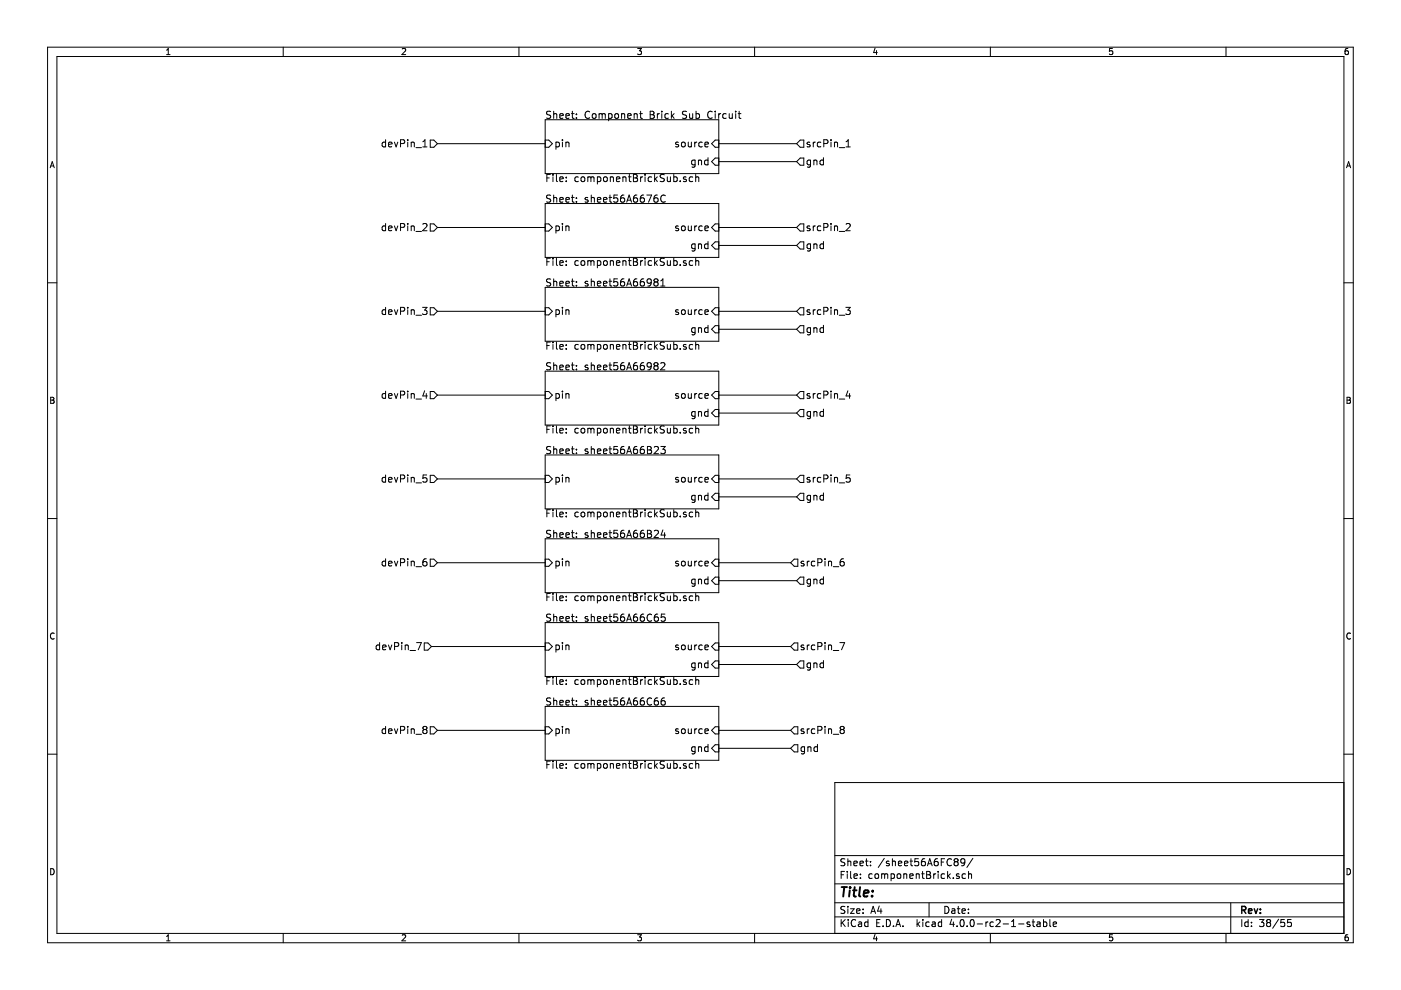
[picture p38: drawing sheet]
<svg xmlns="http://www.w3.org/2000/svg" width="297mm" height="210mm" viewBox="0 0 297 210" stroke-linecap="round" stroke-linejoin="round" font-family="sans-serif">
<g fill="none" stroke="#000" stroke-width=".21">
<path d="M10.1 10h276.8v189.9h-276.8zM12.1 12h272.8v185.9h-272.8zM35.3 11.6h.8M35.3 10.6l.4-.3v1.3M60 10v2M85.3 10.4l.5-.1 .2 .3-.8 1h.8M110 10v2M135.2 10.3h.8l-.4 .5h.3l.1 .2-.1 .4-.2 .2-.5-.2M160 10v2M185.5 10.2l-.3 .9h.8M185.8 10.7v.9M210 10v2"/>
<path d="M235.9 10.3h-.6l-.1 .6 .6-.1 .1 .5-.2 .3-.5-.2M259.9 10v2M285.8 10.3h-.4l-.2 .3v.7l.2 .3 .4-.2 .1-.4-.1-.2h-.4l-.2 .2M10.6 35.6l.5-1.3 .4 1.3M10.8 35.2h.6M81.8 30.2l-.5-.1-.3 .3 .2 .7h.6M81.8 29.6v1.5M82.4 30.6l.7-.1-.1-.3-.4-.1-.2 .3 .1 .7h.5M83.6 30.1l.4 1 .3-1M84.9 30.4h.8l.1-.3-.1-.3-.2-.2h-.6v1.5M86.4 29.6v.2M86.4 30.1v1"/>
<path d="M87.2 30.3l.1-.1a.36 .36 0 0 1 .5 .2v.7M87.2 30.1v1M88.2 31.3h1.2M89.6 31.1h.9M89.6 30.1l.5-.5v1.5M91.2 29.7h.8l.7 .8-.7 .7h-.8zM92.7 30.5h22.9M115.6 25.4h36.8v11.4h-36.8zM115.6 29.7h.8l.7 .8-.7 .7h-.8M115.9 37.7h.6M116.7 37h-.8v1.5M116.8 23.7l-.6-.1-.3 .1v.5l.7 .2 .2 .4-.3 .3-.6-.1"/>
<path d="M117.2 37v.1M117.2 37.5v1M117.4 24.2h.1a.36 .36 0 0 1 .6 .1v.8M117.4 23.6v1.5M117.9 30.1v1.6M117.9 30.2l.4-.1 .3 .3-.1 .7h-.6M118 37v1.3l.2 .2M118.7 24.6l.7-.2-.1-.2-.4-.1-.2 .2 .1 .7h.5M118.7 38l.7-.1-.1-.3-.4-.1-.2 .2 .1 .7h.5M119.2 29.6v.2M119.2 30.1v1M120 24.6l.7-.2-.1-.2-.4-.1-.2 .2 .1 .7h.5"/>
<path d="M120 30.1v1M120 30.3l.1-.1a.36 .36 0 0 1 .5 .2v.7M120.1 38.4v.1M120.1 37.6v.1M121.1 24.1h.6M121.4 23.6v1.3l.3 .2M122.2 25v.1M122.2 24.2v.1M122.6 37.6l-.4-.1-.3 .3 .1 .6h.6M123.3 37.6l.2-.1 .4 .1 .1 .6-.2 .2-.3 .1-.2-.1zM124.6 37.6h.1a.36 .36 0 0 1 .6 .1M124.6 37.5v1"/>
<path d="M125 23.7a.72 .72 0 0 0-1 .5 .72 .72 0 0 0 .7 .9l.3-.1M125.3 37.7a.35 .35 0 0 1 .3-.2 .35 .35 0 0 1 .3 .2v.8M125.3 37.7v.8M125.6 24.2l.3-.1 .4 .1 .1 .6-.2 .2-.3 .1-.3-.1zM126.7 37.6l.4-.1 .3 .3-.2 .6h-.5M126.7 37.5v1.5M127 24.2h.1a.36 .36 0 0 1 .6 .1M127 24.1v1M127.7 24.3a.35 .35 0 0 1 .3-.2 .35 .35 0 0 1 .3 .2v.8M127.7 24.3v.8M128 37.6l.3-.1 .4 .1 .1 .6-.2 .2-.3 .1-.3-.1zM129 24.2l.5-.1 .3 .3-.2 .6h-.6"/>
<path d="M129 24.1v1.5M129.4 37.6h.1a.36 .36 0 0 1 .6 .1v.8M129.4 37.5v1M130.4 24.2l.2-.1 .5 .1 .1 .6-.2 .2-.4 .1-.2-.1zM130.7 38l.7-.1v-.3l-.5-.1-.2 .2 .1 .7h.6M131.8 24.2h.1a.36 .36 0 0 1 .5 .1v.8M131.8 24.1v1M132.1 37.6a.36 .36 0 0 1 .6 .1v.8M132.1 37.5v1M133.1 24.6l.7-.2-.1-.2-.4-.1-.2 .2 .1 .7h.5M133.2 37.5h.6M133.4 37v1.3l.4 .2"/>
<path d="M134.3 37h.5l.3 .3-.3 .4 .3 .2 .1 .3-.3 .3h-.6zM134.3 37.7h.5M134.5 24.2a.36 .36 0 0 1 .6 .1v.8M134.5 24.1v1M135.6 24.1h.6M135.8 23.6v1.3l.4 .2M135.8 37.5v1M136.3 37.5l-.5 .3M136.8 37v.1M136.8 37.5v1M137.9 23.6h.5l.3 .3-.3 .4 .3 .1v.4l-.3 .3h-.5zM137.9 24.3h.5"/>
<path d="M138.2 37.6l-.5-.1-.3 .3 .2 .6h.6M138.8 37v1.5M138.9 37.9l.5 .6M139.4 24.1v1M139.4 37.5l-.6 .6M139.8 24.1l-.4 .3M140.3 23.6v.1M140.3 24.1v1M140.8 37.1l-.5-.1-.3 .1v.5l.7 .3 .1 .3-.3 .3-.5-.1M141.5 37.5l.1 .9 .3 .1 .2-.1M141.7 24.2l-.4-.1-.3 .3 .1 .6h.6M142.1 37.5v1"/>
<path d="M142.3 23.6v1.5M142.5 24.5l.4 .6M142.9 37.6l.4-.1 .3 .3-.2 .6h-.5M142.9 37v1.5M142.9 24.1l-.6 .6M143.8 30.2l-.3-.1-.3 .3 .1 .2 .5 .1v.4h-.6M144.2 38.4v.1M144.6 30.3l.2-.2 .4 .2 .1 .6-.2 .2h-.3l-.2-.1zM145.5 37.6l-.4-.1-.2 .2 .1 .2 .5 .2v.3h-.6M145.6 23.7l-.6-.1-.3 .3 .1 .3 .7 .3v.5l-.2 .1-.6-.1M145.9 30.1l.1 1h.4l.2-.1M146.2 24.1l.1 .9 .3 .1 .3-.1"/>
<path d="M146.6 30.1v1M146.9 24.1v1M146.9 37.6l-.5-.1-.3 .3 .2 .6h.6M147.3 30.1v1M147.4 34l-.5-.1-.3 .3 .2 .7h.6M147.4 33.9v1.3l-.3 .3-.4-.1M147.5 37.6h.1a.36 .36 0 0 1 .6 .1v.8M147.5 37v1.5M147.6 24.2l.4-.1 .3 .3-.1 .6h-.6M147.6 23.6v1.5M147.7 30.1l-.4 .3M148.1 34.1l.1-.1a.36 .36 0 0 1 .5 .2v.8"/>
<path d="M148.1 33.9v1.1M148.9 30.2l-.4-.1-.3 .3 .1 .7h.6M149.5 30.6l.7-.1-.1-.3-.4-.1-.2 .3v.7h.6M150.1 34l-.4-.1-.3 .3 .1 .7h.6M150.1 33.4v1.6M151 23.7a.72 .72 0 0 0-1 .5 .72 .72 0 0 0 .7 .9l.3-.1M151.6 23.6v.1M151.6 24.1v1M152.4 24.1v1M152.4 33.5h-.8l-.7 .8 .7 .7h.8M152.4 29.7h-.8l-.7 .8 .7 .7h.8M152.4 30.5h16.5"/>
<path d="M152.4 34.3h16.5M152.8 24.1l-.4 .3M154 24.2l-.5-.1-.3 .3 .2 .6h.6M154.6 24.1l.1 .9 .3 .1 .3-.1M155.3 24.1v1M156 23.6v.1M156 24.1v1M156.5 24.1h.6M156.7 23.6v1.3l.4 .2M168.9 30.5l.8-.8h.7v1.5h-.7zM169.7 33.5h.7v1.5h-.7l-.8-.7zM171.7 30.2l-.4-.1-.2 .3 .1 .2 .5 .1v.4h-.6"/>
<path d="M171.8 33.9v1.3l-.2 .3-.4-.1M171.8 34l-.4-.1-.3 .3 .2 .7h.5M172.4 30.1v1M172.6 34.1v-.1a.36 .36 0 0 1 .6 .2v.8M172.6 33.9v1.1M172.9 30.1l-.5 .3M174 30.2l-.4-.1-.3 .3 .1 .7h.6M174.6 34l-.4-.1-.4 .3 .2 .7h.6M174.6 33.4v1.6M174.7 30.4h.7l.2-.3-.1-.3-.3-.2h-.5v1.5M176.2 29.6v.2M176.2 30.1v1"/>
<path d="M176.9 30.3l.1-.1a.36 .36 0 0 1 .6 .2v.7M176.9 30.1v1M177.9 31.3h1.2M179.4 31.1h.9M179.4 30.1l.4-.5v1.5M285.5 35.6l.4-1.3 .5 1.3M285.6 35.2h.6M10.1 60h2M81.8 48l-.5-.1-.3 .3 .2 .6h.6M81.8 47.4v1.5M82.4 48.4l.7-.1-.1-.3-.4-.1-.2 .2 .1 .7h.5M83.6 47.9l.4 1 .3-1"/>
<path d="M84.9 48.2l.8-.1 .1-.2-.1-.4-.2-.1h-.6v1.5M86.4 47.4v.1M86.4 47.9v1M87.2 48.1l.1-.1a.36 .36 0 0 1 .5 .1v.8M87.2 47.9v1M88.2 49.1h1.2M89.6 47.5l.6-.1 .3 .4-.9 1.1h.9M91.2 47.5h.8l.7 .7-.7 .8h-.8zM92.7 48.2h22.9M115.6 43.2h36.8v11.4h-36.8zM115.6 47.5h.8l.7 .7-.7 .8h-.8M115.9 55.5h.6"/>
<path d="M116.7 54.8h-.8v1.5M116.8 41.4h-.6l-.3 .1v.4l.7 .3 .2 .4-.3 .3-.6-.1M116.8 59.2l-.6-.1-.3 .2v.4l.7 .3 .2 .4-.3 .2h-.6M117.2 54.8v.1M117.2 55.3v1M117.4 41.4v1.5M117.4 59.1v1.5M117.4 42l.1-.1a.36 .36 0 0 1 .6 .2v.8M117.4 59.8l.1-.1a.36 .36 0 0 1 .6 .2v.7M117.9 47.9v1.5M117.9 48l.4-.1 .3 .3-.1 .6h-.6M118 54.8v1.3l.2 .2"/>
<path d="M118.7 42.4l.7-.2-.1-.3h-.4l-.2 .2 .1 .7h.5M118.7 55.8l.7-.2-.1-.3h-.4l-.2 .2 .1 .7h.5M119.2 47.4v.1M119.2 47.9v1M120 42.4l.7-.2-.1-.3h-.4l-.2 .2 .1 .7h.5M120 47.9v1M120 48.1l.1-.1a.36 .36 0 0 1 .5 .1v.8M120.1 55.3v.2M120.1 56.1v.2M121.1 41.9h.6M121.1 59.6h.6M121.4 41.4v1.3l.3 .2"/>
<path d="M121.4 59.1v1.3l.3 .2M122.2 41.9v.2M122.2 42.7v.2M122.2 59.7v.2M122.6 55.3h-.4l-.3 .3 .1 .6h.6M123.3 55.4l.2-.1 .4 .1 .1 .6-.2 .2-.3 .1-.2-.2zM124.6 41.9h-.3l-.3 .2 .1 .2 .5 .1v.4h-.6M124.6 59.7l-.3-.1-.3 .3 .1 .2 .5 .1v.4h-.6M124.6 55.3v1M124.6 55.4l.1-.1a.36 .36 0 0 1 .6 .2M125.3 55.5v.8M125.3 55.5a.35 .35 0 0 1 .3-.3 .35 .35 0 0 1 .3 .3v.8"/>
<path d="M125.4 59.8v-.1a.36 .36 0 0 1 .6 .2v.7M125.4 42v-.1a.36 .36 0 0 1 .6 .2v.8M125.4 41.4v1.5M125.4 59.1v1.5M126.7 42.4l.7-.2-.1-.3h-.4l-.2 .2v.7h.6M126.7 55.3v1.5M126.7 55.3h.4l.3 .3-.2 .6h-.5M128 42.4l.7-.2-.1-.3h-.4l-.2 .2v.7h.6M128.1 55.3h.4l.3 .3v.4l-.3 .3-.5-.3zM129.1 41.9h.6M129.1 59.6h.6M129.3 41.4v1.3l.4 .2"/>
<path d="M129.3 59.1v1.3l.4 .2M129.4 55.3v1M129.4 55.4l.1-.1a.36 .36 0 0 1 .6 .2v.8M130.7 55.8l.7-.2v-.3h-.5l-.2 .2 .1 .7h.6M130.9 41.4h-.7l-.1 .7 .2-.2 .5 .1 .2 .6-.3 .3-.6-.2M130.9 59.1h-.7l-.1 .8 .2-.2 .5 .1 .2 .6-.3 .2-.6-.1M132.1 55.3v1M132.1 55.4v-.1a.36 .36 0 0 1 .6 .2v.8M132.3 41.4h-.4a.99 .99 0 0 0 0 1.5l.5-.2v-.5l-.3-.3h-.2l-.3 .3M132.3 59.1l-.4 .1a.99 .99 0 0 0 0 1.4l.5-.1v-.5l-.3-.3h-.2l-.3 .3M132.9 42.9l.5-1.5 .5 1.5M133 42.4h.7"/>
<path d="M133.2 55.3h.6M133.4 54.8v1.3l.4 .2M134.3 54.8h.5l.3 .3-.3 .4 .3 .1 .1 .4-.3 .3h-.6zM134.3 55.5h.5M135 41.4h-.4a.99 .99 0 0 0 0 1.5l.5-.2 .1-.5-.3-.3h-.3l-.3 .3M135 59.1l-.4 .1a.99 .99 0 0 0 0 1.4l.5-.1 .1-.5-.3-.3h-.3l-.3 .3M135.8 55.3v1M136.3 55.3l-.5 .3M136.5 41.4h-.4a.99 .99 0 0 0 0 1.5l.5-.2v-.5l-.3-.3h-.2l-.4 .3M136.5 59.1l-.4 .1a.99 .99 0 0 0 0 1.4l.5-.1v-.5l-.3-.3h-.2l-.4 .3M136.8 54.8v.1M136.8 55.3v1"/>
<path d="M137.1 41.4h1.1l-.7 1.5M138.1 59.8l-.3 .3h-.3l-.3-.3 .1-.5 .5-.2a.96 .96 0 0 1-.2 1.5h-.3M138.2 55.3h-.5l-.3 .3 .2 .6h.6M138.8 54.8v1.5M138.9 59.8l-.3-.3 .3-.4 .5 .1 .1 .2-.3 .4M138.9 59.8l-.3 .3v.3l.3 .2h.3l.3-.2v-.3l-.3-.3M138.9 55.7l.5 .6M138.9 59.8h.3M139.4 41.4h-.5a.99 .99 0 0 0 0 1.5l.6-.2v-.5l-.3-.3h-.3l-.3 .3M139.4 55.3l-.6 .5M140.1 59.6l.4-.5v1.5M140.8 54.8h-.5l-.3 .1v.4l.7 .3 .1 .4-.3 .3-.5-.1"/>
<path d="M141.1 41.5a.72 .72 0 0 0-1.1 .5 .72 .72 0 0 0 .7 .9l.4-.2M141.5 55.3l.1 .9 .3 .1 .2-.2M142.1 55.3v1M142.9 54.8v1.5M142.9 55.3h.4l.3 .3-.2 .6h-.5M143.8 48l-.3-.1-.3 .2 .1 .2 .5 .2v.3h-.6M144.2 56.1v.2M144.6 48.1l.2-.2 .4 .2 .1 .5-.2 .2-.3 .1-.2-.1zM145.5 55.3h-.4l-.2 .2 .1 .2 .5 .1v.4h-.6M145.9 47.9l.1 .9 .4 .1 .2-.1M146.6 47.9v1M146.9 55.3h-.5l-.3 .3 .2 .6h.6"/>
<path d="M147.3 47.9v1M147.4 51.8l-.5-.1-.3 .3 .2 .6h.6M147.4 51.7v1.3l-.3 .2h-.4M147.5 54.8v1.5M147.5 55.4l.1-.1a.36 .36 0 0 1 .6 .2v.8M147.7 47.9l-.4 .3M148.1 51.9l.1-.1a.36 .36 0 0 1 .5 .1v.8M148.1 51.7v1M148.9 48l-.4-.1-.3 .3 .1 .6h.6M149.5 48.4l.7-.1-.1-.3-.4-.1-.2 .2v.7h.6M150.1 51.8l-.4-.1-.3 .3 .1 .6h.6M150.1 51.2v1.5"/>
<path d="M152.4 51.3h-.8l-.7 .7 .7 .8h.8M152.4 47.5h-.8l-.7 .7 .7 .8h.8M152.4 48.2h16.5M152.4 52h16.5M169.7 47.5h.7v1.5h-.7l-.8-.8zM169.7 51.3h.7v1.5h-.7l-.8-.8zM171.7 48l-.4-.1-.2 .2 .1 .2 .5 .2v.3h-.6M171.8 51.8l-.4-.1-.3 .3 .2 .6h.5M171.8 51.7v1.3l-.2 .2h-.4M172.4 47.9v1M172.6 51.9v-.1a.36 .36 0 0 1 .6 .1v.8M172.6 51.7v1"/>
<path d="M172.9 47.9l-.5 .3M174 48l-.4-.1-.3 .3 .1 .6h.6M174.6 51.8l-.4-.1-.4 .3 .2 .6h.6M174.6 51.2v1.5M174.7 48.2l.7-.1 .2-.2-.1-.4-.3-.1h-.5v1.5M176.2 47.4v.1M176.2 47.9v1M176.9 48.1l.1-.1a.36 .36 0 0 1 .6 .1v.8M176.9 47.9v1M177.9 49.1h1.2M179.4 47.5l.6-.1 .3 .4-1 1.1h1M284.9 60h2"/>
<path d="M81.8 65.7h-.5l-.3 .3 .2 .6h.6M81.8 65.2v1.5M82.4 66.2l.7-.2-.1-.3h-.4l-.2 .2 .1 .7h.5M83.6 65.7l.4 1 .3-1M84.9 66l.8-.1 .1-.2-.1-.4-.2-.1h-.6v1.5M86.4 65.2v.1M86.4 65.7v1M87.2 65.8l.1-.1a.36 .36 0 0 1 .5 .2v.8M87.2 65.7v1M88.2 66.8h1.2M89.6 65.2h.9l-.5 .5 .5 .3v.5l-.3 .2-.6-.2M91.2 65.2h.8l.7 .8-.7 .8h-.8z"/>
<path d="M92.7 66h22.9M115.6 60.9h36.8v11.4h-36.8zM115.6 78.7h36.8v11.4h-36.8zM115.6 65.2h.8l.7 .8-.7 .8h-.8M115.9 73.3h.6M116.7 72.5h-.8v1.5M116.8 77l-.6-.1-.3 .1v.5l.7 .3 .2 .3-.3 .3-.6-.1M117.2 72.5v.2M117.2 73v1M117.4 76.9v1.5M117.4 77.6l.1-.1a.36 .36 0 0 1 .6 .1v.8M117.9 65.7v1.5"/>
<path d="M117.9 65.7h.4l.3 .3-.1 .6h-.6M118 72.5v1.3l.2 .2M118.7 60.1l.7-.1-.1-.3-.4-.1-.2 .3 .1 .7h.5M118.7 73.5l.7-.1-.1-.3-.4-.1-.2 .3 .1 .7h.5M118.7 77.9l.7-.1-.1-.3-.4-.1-.2 .2 .1 .7h.5M119.2 65.2v.1M119.2 65.7v1M120 60.1l.7-.1-.1-.3-.4-.1-.2 .3 .1 .7h.5M120 65.7v1M120 77.9l.7-.1-.1-.3-.4-.1-.2 .2 .1 .7h.5M120 65.8l.1-.1a.36 .36 0 0 1 .5 .2v.8M120.1 73.1v.2"/>
<path d="M120.1 73.9v.1M121.1 77.4h.6M121.4 76.9v1.3l.3 .2M122.2 60.5v.1M122.2 77.5v.1M122.2 78.3v.1M122.6 73.1l-.4-.1-.3 .3 .1 .7h.6M123.3 73.1l.4-.1 .3 .3v.5l-.3 .2-.5-.2zM124.6 77.5l-.3-.1-.3 .2 .1 .2 .5 .2v.3h-.6M124.6 73v1M124.6 73.2l.1-.1a.36 .36 0 0 1 .6 .2M125.3 73.3v.7"/>
<path d="M125.3 73.3a.35 .35 0 0 1 .3-.3 .35 .35 0 0 1 .3 .3v.7M125.4 76.9v1.5M125.4 77.6v-.1a.36 .36 0 0 1 .6 .1v.8M126.7 60.1l.7-.1-.1-.3-.4-.1-.2 .3v.7h.6M126.7 73v1.6M126.7 77.9l.7-.1-.1-.3-.4-.1-.2 .2v.7h.6M126.7 73.1l.4-.1 .3 .3-.2 .7h-.5M128 60.1l.7-.1-.1-.3-.4-.1-.2 .3v.7h.6M128 77.9l.7-.1-.1-.3-.4-.1-.2 .2v.7h.6M128 73.2l.3-.2 .4 .2 .1 .6-.2 .2h-.3l-.3-.1zM129.1 77.4h.6M129.3 76.9v1.3l.4 .2"/>
<path d="M129.4 73v1M129.4 73.2l.1-.1a.36 .36 0 0 1 .6 .2v.7M130.7 73.5l.7-.1v-.3l-.5-.1-.2 .3 .1 .7h.6M130.9 76.9h-.7l-.1 .7 .2-.1 .5 .1 .2 .5-.3 .3-.6-.1M132.1 73v1M132.1 73.2v-.1a.36 .36 0 0 1 .6 .2v.7M132.3 76.9l-.4 .1a.99 .99 0 0 0 0 1.4l.5-.1v-.5l-.3-.3h-.2l-.3 .3M132.9 60.6l.5-1.5 .5 1.5M132.9 78.4l.5-1.5 .5 1.5M133 60.2h.7M133 78h.7M133.2 73h.6"/>
<path d="M133.4 72.5v1.3l.4 .2M134.3 72.5h.5l.3 .3-.3 .5 .3 .1 .1 .4-.3 .2h-.6zM134.3 73.3h.5M135 76.9l-.4 .1a.99 .99 0 0 0 0 1.4l.5-.1 .1-.5-.3-.3h-.3l-.3 .3M135.8 73v1M136.3 73l-.5 .3M136.5 76.9l-.4 .1a.99 .99 0 0 0 0 1.4l.5-.1v-.5l-.3-.3h-.2l-.4 .3M136.8 72.5v.2M136.8 73v1M138.1 77.6l-.3 .2h-.3l-.3-.2 .1-.6 .5-.1a.96 .96 0 0 1-.2 1.5h-.3M138.2 73.1l-.5-.1-.3 .3 .2 .7h.6M138.8 72.5v1.5"/>
<path d="M138.9 77.6l-.3-.4 .3-.3 .5 .1 .1 .2-.3 .4M138.9 77.6l-.3 .2v.3l.3 .3h.3l.3-.3v-.3l-.3-.2M138.9 73.5l.5 .5M138.9 77.6h.3M139.4 73l-.6 .6M140.1 77l.6-.1 .3 .4-1 1.1h1M140.1 60.6h.9M140.8 72.6l-.5-.1-.3 .3 .1 .4 .7 .3v.4l-.3 .1h-.5M141.5 73l.1 1h.3l.2-.1M142.1 73v1M142.9 72.5v1.5M142.9 73.1l.4-.1 .3 .3-.2 .7h-.5"/>
<path d="M143.8 65.7h-.3l-.3 .2 .1 .2 .5 .2v.3h-.6M144.2 73.9v.1M144.6 65.8l.2-.1 .4 .1 .1 .6-.2 .2-.3 .1-.2-.2zM145.5 73.1l-.4-.1-.2 .3 .1 .2 .5 .1v.4h-.6M145.9 65.7l.1 .9 .4 .1 .2-.2M146.6 65.7v1M146.9 73.1l-.5-.1-.3 .3 .2 .7h.6M147.3 65.7v1M147.4 69.6l-.5-.1-.3 .3 .2 .6h.6M147.4 69.5v1.2l-.3 .3-.4-.1M147.5 72.5v1.5M147.5 73.2l.1-.1a.36 .36 0 0 1 .6 .2v.7"/>
<path d="M147.7 65.7l-.4 .3M148.1 69.5v1M148.1 69.6h.1a.36 .36 0 0 1 .5 .1v.8M148.9 65.7h-.4l-.3 .3 .1 .6h.6M149.5 66.2l.7-.2-.1-.3h-.4l-.2 .2v.7h.6M150.1 69v1.5M150.1 69.6l-.4-.1-.3 .3 .1 .6h.6M152.4 69h-.8l-.7 .8 .7 .8h.8M152.4 65.2h-.8l-.7 .8 .7 .8h.8M152.4 66h16.5M152.4 69.8h16.5M168.9 66l.8-.8h.7v1.6h-.7z"/>
<path d="M169.7 69h.7v1.6h-.7l-.8-.8zM171.7 65.7h-.4l-.2 .2 .1 .2 .5 .2v.3h-.6M171.8 69.6l-.4-.1-.3 .3 .2 .6h.5M171.8 69.5v1.2l-.2 .3-.4-.1M172.4 65.7v1M172.6 69.6a.36 .36 0 0 1 .6 .1v.8M172.6 69.5v1M172.9 65.7l-.5 .3M174 65.7h-.4l-.3 .3 .1 .6h.6M174.6 69.6l-.4-.1-.4 .3 .2 .6h.6M174.6 69v1.5M174.7 66l.7-.1 .2-.2-.1-.4-.3-.1h-.5v1.5"/>
<path d="M176.2 65.2v.1M176.2 65.7v1M176.9 65.8l.1-.1a.36 .36 0 0 1 .6 .2v.8M176.9 65.7v1M177.9 66.8h1.2M179.3 65.2h1l-.5 .5 .5 .3-.1 .5-.2 .2-.7-.2M10.7 84.2h.5l.2 .3-.2 .3 .3 .3-.2 .4h-.6zM10.7 84.8h.5M81.8 83.5l-.5-.1-.3 .3 .2 .7h.6M81.8 82.9v1.6M82.4 84l.7-.2-.1-.3-.4-.1-.2 .3 .1 .7h.5M83.6 83.4l.4 1.1 .3-1.1"/>
<path d="M84.9 83.7h.8l.1-.3-.1-.3-.2-.2h-.6v1.6M86.4 82.9v.2M86.4 83.4v1.1M87.2 83.6l.1-.1a.36 .36 0 0 1 .5 .2v.8M87.2 83.4v1.1M88.2 84.6h1.2M90 82.9l-.4 1.1h1M90.4 83.4v1.1M91.2 83h.8l.7 .8-.7 .7h-.8zM92.7 83.8h22.9M115.6 96.5h36.8v11.4h-36.8zM115.6 83h.8l.7 .8-.7 .7h-.8"/>
<path d="M115.9 91h.6M116.7 90.3h-.8v1.5M116.8 94.7h-.6l-.3 .1v.4l.7 .3 .2 .4-.3 .3-.6-.1M117.2 90.3v.1M117.2 90.8v1M117.4 94.7v1.5M117.4 95.3l.1-.1a.36 .36 0 0 1 .6 .2v.8M117.9 83.4v1.6M117.9 83.5l.4-.1 .3 .3-.1 .7h-.6M118 90.3v1.3l.2 .2M118.7 91.3l.7-.1-.1-.3-.4-.1-.2 .2 .1 .7h.5M118.7 95.7l.7-.2-.1-.3h-.4l-.2 .2 .1 .7h.5"/>
<path d="M119.2 82.9v.2M119.2 83.4v1.1M120 83.4v1.1M120 95.7l.7-.2-.1-.3h-.4l-.2 .2 .1 .7h.5M120 83.6l.1-.1a.36 .36 0 0 1 .5 .2v.8M120.1 90.9v.1M120.1 91.7v.1M121.1 95.2h.6M121.4 94.7v1.3l.3 .2M122.2 95.2v.2M122.2 96v.2M122.6 90.9l-.4-.1-.3 .3 .1 .6h.6"/>
<path d="M123.3 91l.2-.2 .4 .2 .1 .5-.2 .2-.3 .1-.2-.1zM124.6 95.2h-.3l-.3 .2 .1 .2 .5 .2v.3h-.6M124.6 90.8v1M124.6 91l.1-.1a.36 .36 0 0 1 .6 .1M125.3 91v.8M125.3 91a.35 .35 0 0 1 .3-.2 .35 .35 0 0 1 .3 .2v.8M125.4 94.7v1.5M125.4 95.3v-.1a.36 .36 0 0 1 .6 .2v.8M126.7 90.8v1.5M126.7 95.7l.7-.2-.1-.3h-.4l-.2 .2v.7h.6M126.7 90.9l.4-.1 .3 .3-.2 .6h-.5M128 95.7l.7-.2-.1-.3h-.4l-.2 .2v.7h.6"/>
<path d="M128.1 90.9l.4-.1 .3 .3v.4l-.3 .3-.5-.3zM129.1 95.2h.6M129.3 94.7v1.3l.4 .2M129.4 90.8v1M129.4 91l.1-.1a.36 .36 0 0 1 .6 .1v.8M130.7 91.3l.7-.1v-.3l-.5-.1-.2 .2 .1 .7h.6M130.9 94.7h-.7l-.1 .7 .2-.2 .5 .1 .2 .6-.3 .3-.6-.2M132.1 90.8v1M132.1 91v-.1a.36 .36 0 0 1 .6 .1v.8M132.3 94.7h-.4a.99 .99 0 0 0 0 1.5l.5-.2v-.5l-.3-.3h-.2l-.3 .3M132.9 96.2l.5-1.5 .5 1.5M133 95.8h.7"/>
<path d="M133.2 90.8h.6M133.4 90.3v1.3l.4 .2M134.3 90.3h.5l.3 .3-.3 .4 .3 .2 .1 .3-.3 .3h-.6zM134.3 91h.5M135 94.7h-.4a.99 .99 0 0 0 0 1.5l.5-.2 .1-.5-.3-.3h-.3l-.3 .3M135.8 90.8v1M136.3 90.8l-.5 .3M136.5 94.7h-.4a.99 .99 0 0 0 0 1.5l.5-.2v-.5l-.3-.3h-.2l-.4 .3M136.8 90.3v.1M136.8 90.8v1M137.3 94.7h.5l.3 .3-.3 .4 .3 .1 .1 .4-.3 .3h-.6zM137.3 95.4h.5"/>
<path d="M138.2 90.9l-.5-.1-.3 .3 .2 .6h.6M138.7 94.8l.6-.1 .3 .4-.9 1.1h.9M138.8 90.3v1.5M138.9 91.2l.5 .6M139.4 90.8l-.6 .6M140.1 94.7h1l-.6 .5 .6 .3-.1 .5-.3 .2-.6-.2M140.8 90.4l-.5-.1-.3 .3 .1 .4 .7 .2v.5l-.3 .1-.5-.1M141.5 90.8l.1 .9 .3 .1 .2-.1M142.1 90.8v1M142.9 90.3v1.5M142.9 90.9l.4-.1 .3 .3-.2 .6h-.5M143.8 83.5l-.3-.1-.3 .3 .1 .2 .5 .1v.4h-.6"/>
<path d="M144.2 91.7v.1M144.6 83.6l.2-.2 .4 .2 .1 .6-.2 .2-.3 .1-.2-.2zM145.5 90.9l-.4-.1-.2 .2 .1 .2 .5 .2v.3h-.6M145.9 83.4l.1 1 .4 .1 .2-.2M146.6 83.4v1.1M146.9 90.9l-.5-.1-.3 .3 .2 .6h.6M147.3 83.4v1.1M147.4 87.3h-.5l-.3 .3 .2 .6h.6M147.4 87.3v1.2l-.3 .3-.4-.1M147.5 90.3v1.5M147.5 91l.1-.1a.36 .36 0 0 1 .6 .1v.8M147.7 83.4l-.4 .3"/>
<path d="M148.1 87.3v1M148.1 87.4l.1-.1a.36 .36 0 0 1 .5 .2v.8M148.9 83.5l-.4-.1-.3 .3 .1 .7h.6M149.5 84l.7-.2-.1-.3-.4-.1-.2 .3v.7h.6M150.1 86.7v1.6M150.1 87.3h-.4l-.3 .3 .1 .6h.6M152.4 86.8h-.8l-.7 .8 .7 .7h.8M152.4 83h-.8l-.7 .8 .7 .7h.8M152.4 83.8h16.5M152.4 87.6h16.5M169.7 83h.7v1.5h-.7l-.8-.7zM169.7 86.8h.7v1.5h-.7l-.8-.7z"/>
<path d="M171.7 83.5l-.4-.1-.2 .3 .1 .2 .5 .1v.4h-.6M171.8 87.3h-.4l-.3 .3 .2 .6h.5M171.8 87.3v1.2l-.2 .3-.4-.1M172.4 83.4v1.1M172.6 87.4v-.1a.36 .36 0 0 1 .6 .2v.8M172.6 87.3v1M172.9 83.4l-.5 .3M174 83.5l-.4-.1-.3 .3 .1 .7h.6M174.6 87.3h-.4l-.4 .3 .2 .6h.6M174.6 86.7v1.6M174.7 83.7h.7l.2-.3-.1-.3-.3-.2h-.5v1.6M176.2 82.9v.2"/>
<path d="M176.2 83.4v1.1M176.9 83.6l.1-.1a.36 .36 0 0 1 .6 .2v.8M176.9 83.4v1.1M177.9 84.6h1.2M179.8 82.9l-.4 1.1h.9M180.1 83.4v1.1M285.6 84.2h.4l.3 .3-.3 .3 .3 .3-.2 .4h-.5zM285.6 84.8h.4M10.1 109.9h2M81.8 119.1l-.5-.1-.3 .3 .2 .6h.6M81.8 101.3l-.5-.1-.3 .3 .2 .7h.6M81.8 100.7v1.5"/>
<path d="M81.8 118.5v1.5M82.4 101.7l.7-.1-.1-.3-.4-.1-.2 .2 .1 .8h.5M82.4 119.5l.7-.2-.1-.2-.4-.1-.2 .2 .1 .7h.5M83.6 101.2l.4 1 .3-1M83.6 119l.4 1 .3-1M84.9 119.3l.8-.1 .1-.2-.1-.4-.2-.1h-.6v1.5M84.9 101.5l.8-.1 .1-.2-.1-.3-.2-.2h-.6v1.5M86.4 100.7v.2M86.4 101.2v1M86.4 118.5v.1M86.4 119v1M87.2 119.1h.1a.36 .36 0 0 1 .5 .1v.8"/>
<path d="M87.2 101.4l.1-.1a.36 .36 0 0 1 .5 .1v.8M87.2 101.2v1M87.2 119v1M88.2 102.4h1.2M90.4 118.5l-.5 .1a.99 .99 0 0 0 0 1.4l.6-.2v-.5l-.3-.2h-.3l-.3 .2M90.5 100.7h-.8l-.1 .7 .3-.1 .5 .1 .1 .5-.3 .3-.6-.1M91.2 100.8h.8l.7 .7-.7 .8h-.8zM91.2 118.6h.8l.7 .7-.7 .8h-.8zM92.7 101.5h22.9M92.7 119.3h22.9M115.6 114.2h36.8v11.5h-36.8zM115.6 100.8h.8l.7 .7-.7 .8h-.8"/>
<path d="M115.6 118.6h.8l.7 .7-.7 .8h-.8M115.9 108.8h.6M116.7 108.1h-.8v1.5M116.8 112.5l-.6-.1-.3 .2v.4l.7 .3 .2 .4-.3 .3-.6-.1M117.2 108.1v.1M117.2 108.6v1M117.4 112.4v1.6M117.4 113.1l.1-.1a.36 .36 0 0 1 .6 .2v.8M117.9 101.2v1.5M117.9 119v1.5M117.9 101.3l.4-.1 .3 .3-.1 .7h-.6M117.9 119.1l.4-.1 .3 .3-.1 .6h-.6"/>
<path d="M118 108.1v1.3l.2 .2M118.7 109.1l.7-.2-.1-.2-.4-.1-.2 .2 .1 .7h.5M118.7 113.4l.7-.1-.1-.3-.4-.1-.2 .3 .1 .7h.5M119.2 100.7v.2M119.2 101.2v1M119.2 118.5v.1M119.2 119v1M120 101.2v1M120 113.4l.7-.1-.1-.3-.4-.1-.2 .3 .1 .7h.5M120 119v1M120 101.4l.1-.1a.36 .36 0 0 1 .5 .1v.8M120 119.1h.1a.36 .36 0 0 1 .5 .1v.8"/>
<path d="M120.1 108.7v.1M120.1 109.4v.2M121.1 112.9h.6M121.4 112.4v1.4l.3 .2M122.2 113v.2M122.2 113.8v.2M122.6 108.7l-.4-.1-.3 .3 .1 .6h.6M123.3 108.7l.4-.1 .3 .3v.4l-.3 .3-.5-.3zM124.6 113l-.3-.1-.3 .3 .1 .2 .5 .1v.4h-.6M124.6 108.6v1M124.6 108.7h.1a.36 .36 0 0 1 .6 .1M125.3 108.8v.8"/>
<path d="M125.3 108.8a.35 .35 0 0 1 .3-.2 .35 .35 0 0 1 .3 .2v.8M125.4 112.4v1.6M125.4 113.1v-.1a.36 .36 0 0 1 .6 .2v.8M126.7 108.6v1.5M126.7 113.4l.7-.1-.1-.3-.4-.1-.2 .3v.7h.6M126.7 108.7l.4-.1 .3 .3-.2 .6h-.5M128 113.4l.7-.1-.1-.3-.4-.1-.2 .3v.7h.6M128 108.7l.3-.1 .4 .1 .1 .6-.2 .2-.3 .1-.3-.2zM129.1 112.9h.6M129.3 112.4v1.4l.4 .2M129.4 108.6v1M129.4 108.7h.1a.36 .36 0 0 1 .6 .1v.8"/>
<path d="M130.7 109.1l.7-.2v-.2l-.5-.1-.2 .2 .1 .7h.6M130.9 112.4h-.7l-.1 .8 .2-.2 .5 .1 .2 .6-.3 .3-.6-.2M132.1 108.6v1M132.1 108.7a.36 .36 0 0 1 .6 .1v.8M132.3 112.4l-.4 .1a.99 .99 0 0 0 0 1.5l.5-.2v-.5l-.3-.3h-.2l-.3 .3M132.9 114l.5-1.6 .5 1.6M133 113.5h.7M133.2 108.6h.6M133.4 108.1v1.3l.4 .2M134.3 108.1h.5l.3 .3-.3 .4 .3 .1 .1 .4-.3 .3h-.6zM134.3 108.8h.5M135 112.4l-.4 .1a.99 .99 0 0 0 0 1.5l.5-.2 .1-.5-.3-.3h-.3l-.3 .3"/>
<path d="M135.8 108.6v1M136.3 108.6l-.5 .3M136.5 112.4l-.4 .1a.99 .99 0 0 0 0 1.5l.5-.2v-.5l-.3-.3h-.2l-.4 .3M136.8 108.1v.1M136.8 108.6v1M137.3 112.4h.5l.3 .3-.3 .5 .3 .1 .1 .4-.3 .3h-.6zM137.3 113.2h.5M138.2 108.7l-.5-.1-.3 .3 .2 .6h.6M138.7 112.6l.6-.2 .3 .5-.9 1.1h.9M138.8 108.1v1.5M138.9 109l.5 .6M139.4 108.6l-.6 .6"/>
<path d="M140.5 112.4l-.3 1h.9M140.8 108.1h-.5l-.3 .1v.5l.7 .2 .1 .4-.3 .3-.5-.1M140.9 112.9v1.1M141.5 108.6l.1 .9 .3 .1 .2-.2M142.1 108.6v1M142.9 108.1v1.5M142.9 108.7l.4-.1 .3 .3-.2 .6h-.5M143.8 101.3l-.3-.1-.3 .2 .1 .2 .5 .2v.4h-.6M143.8 119.1l-.3-.1-.3 .2 .1 .2 .5 .2v.3h-.6M144.2 109.4v.2M144.6 101.4l.2-.2 .4 .2 .1 .5-.2 .3h-.3l-.2-.1zM144.6 119.1l.2-.1 .4 .1 .1 .6-.2 .2-.3 .1-.2-.2z"/>
<path d="M145.5 108.7l-.4-.1-.2 .2 .1 .2 .5 .2v.3h-.6M145.9 101.2l.1 1h.4l.2-.1M145.9 119l.1 .9 .4 .1 .2-.2M146.6 101.2v1M146.6 119v1M146.9 108.7l-.5-.1-.3 .3 .2 .6h.6M147.3 101.2v1M147.3 119v1M147.4 105.1l-.5-.1-.3 .3 .2 .7h.6M147.4 105v1.3l-.3 .2h-.4M147.5 108.1v1.5M147.5 108.7h.1a.36 .36 0 0 1 .6 .1v.8"/>
<path d="M147.7 101.2l-.4 .3M147.7 119l-.4 .3M148.1 105v1M148.1 105.2l.1-.1a.36 .36 0 0 1 .5 .1v.8M148.9 101.3l-.4-.1-.3 .3 .1 .7h.6M148.9 119.1l-.4-.1-.3 .3 .1 .6h.6M149.5 101.7l.7-.1-.1-.3-.4-.1-.2 .2v.8h.6M149.5 119.5l.7-.2-.1-.2-.4-.1-.2 .2v.7h.6M150.1 104.5v1.5M150.1 105.1l-.4-.1-.3 .3 .1 .7h.6M152.4 104.6h-.8l-.7 .8 .7 .7h.8M152.4 100.8h-.8l-.7 .7 .7 .8h.8"/>
<path d="M152.4 118.6h-.8l-.7 .7 .7 .8h.8M152.4 101.5h16.5M152.4 119.3h15.2M152.4 105.4h16.5M167.6 119.3l.8-.7h.8v1.5h-.8zM169.7 100.8h.7v1.5h-.7l-.8-.8zM169.7 104.6h.7v1.5h-.7l-.8-.7zM170.4 119.1l-.3-.1-.3 .2 .1 .2 .5 .2v.3h-.6M171.2 119v1M171.6 119l-.4 .3M171.7 101.3l-.4-.1-.2 .2 .1 .2 .5 .2v.4h-.6M171.8 105.1l-.4-.1-.3 .3 .2 .7h.5"/>
<path d="M171.8 105v1.3l-.2 .2h-.4M172.4 101.2v1M172.6 105.2v-.1a.36 .36 0 0 1 .6 .1v.8M172.6 105v1M172.8 119.1l-.5-.1-.3 .3 .2 .6h.6M172.9 101.2l-.5 .3M173.4 119.3l.7-.1 .2-.2-.1-.4-.2-.1h-.6v1.5M174 101.3l-.4-.1-.3 .3 .1 .7h.6M174.6 105.1l-.4-.1-.4 .3 .2 .7h.6M174.6 104.5v1.5M174.7 101.5l.7-.1 .2-.2-.1-.3-.3-.2h-.5v1.5M174.9 118.5v.1"/>
<path d="M174.9 119v1M175.7 119.1a.36 .36 0 0 1 .6 .1v.8M175.7 119v1M176.2 100.7v.2M176.2 101.2v1M176.9 101.4l.1-.1a.36 .36 0 0 1 .6 .1v.8M176.9 101.2v1M177.9 102.4h1.2M178.9 118.5l-.5 .1a.99 .99 0 0 0 0 1.4l.5-.2 .1-.5-.3-.2h-.3l-.3 .2M180.2 100.7h-.7l-.1 .7 .2-.1 .5 .1 .2 .5-.3 .3-.6-.1M284.9 109.9h2M11.5 134.3a.58 .58 0 0 0-.8 .5 .58 .58 0 0 0 .8 .6"/>
<path d="M80.5 136.8h-.5l-.3 .3 .2 .6h.6M80.5 136.2v1.6M81.1 137.3l.8-.2-.1-.3h-.5l-.2 .2 .1 .7h.6M82.4 136.8l.3 1 .4-1M83.7 137.1l.7-.1 .1-.2v-.4l-.3-.2h-.5v1.6M85.2 136.2v.2M85.2 136.8v1M85.9 136.9l.1-.1a.36 .36 0 0 1 .6 .2v.8M85.9 136.8v1M86.9 137.9h1.2M88.2 120.2h1.2M88.3 136.2h1l-.6 1.6"/>
<path d="M89.9 136.3h.8l.8 .8-.8 .7h-.8zM91.5 137.1h24.1M115.6 132h36.8v11.4h-36.8zM115.6 136.3h.8l.7 .8-.7 .7h-.8M115.9 126.6h.6M116.7 125.8h-.8v1.6M116.8 130.3l-.6-.1-.3 .3 .1 .4 .7 .2v.5l-.2 .1h-.6M117.2 125.8v.2M117.2 126.3v1.1M117.4 130.2v1.5M117.4 130.9l.1-.1a.36 .36 0 0 1 .6 .1v.8M117.9 136.8v1.5"/>
<path d="M117.9 136.8h.4l.3 .3-.1 .6h-.6M118 125.8v1.4l.2 .2M118.7 126.9l.7-.2-.1-.3-.4-.1-.2 .3 .1 .7h.5M118.7 131.2l.7-.1-.1-.3-.4-.1-.2 .2 .1 .8h.5M119.2 136.2v.2M119.2 136.8v1M120 131.2l.7-.1-.1-.3-.4-.1-.2 .2 .1 .8h.5M120 136.8v1M120 136.9l.1-.1a.36 .36 0 0 1 .5 .2v.8M120.1 126.4v.2M120.1 127.2v.2M121.1 130.7h.6"/>
<path d="M121.4 130.2v1.3l.3 .2M122.2 130.8v.1M122.2 131.6v.1M122.6 126.4l-.4-.1-.3 .3 .1 .7h.6M123.3 126.5l.2-.2 .4 .2 .1 .6-.2 .2-.3 .1-.2-.2zM124.6 130.8l-.3-.1-.3 .2 .1 .2 .5 .2v.4h-.6M124.6 126.3v1.1M124.6 126.5l.1-.1a.36 .36 0 0 1 .6 .2M125.3 126.6v.8M125.3 126.6a.35 .35 0 0 1 .3-.3 .35 .35 0 0 1 .3 .3v.8M125.4 130.2v1.5M125.4 130.9v-.1a.36 .36 0 0 1 .6 .1v.8"/>
<path d="M126.7 126.3v1.6M126.7 131.2l.7-.1-.1-.3-.4-.1-.2 .2v.8h.6M126.7 126.4l.4-.1 .3 .3-.2 .7h-.5M128 131.2l.7-.1-.1-.3-.4-.1-.2 .2v.8h.6M128.1 126.4l.4-.1 .3 .3v.5l-.3 .3-.5-.3zM129.1 130.7h.6M129.3 130.2v1.3l.4 .2M129.4 126.3v1.1M129.4 126.5l.1-.1a.36 .36 0 0 1 .6 .2v.8M130.7 126.9l.7-.2v-.3l-.5-.1-.2 .3 .1 .7h.6M130.9 130.2h-.7l-.1 .7 .2-.1 .5 .1 .2 .5-.3 .3-.6-.1M132.1 126.3v1.1"/>
<path d="M132.1 126.5v-.1a.36 .36 0 0 1 .6 .2v.8M132.3 130.2l-.4 .1a.99 .99 0 0 0 0 1.4l.5-.1v-.5l-.3-.3h-.2l-.3 .3M132.9 131.7l.5-1.5 .5 1.5M133 131.3h.7M133.2 126.3h.6M133.4 125.8v1.4l.4 .2M134.3 125.8h.5l.3 .3-.3 .5 .3 .1 .1 .4-.3 .3h-.6zM134.3 126.6h.5M135 130.2l-.4 .1a.99 .99 0 0 0 0 1.4l.5-.1 .1-.5-.3-.3h-.3l-.3 .3M135.8 126.3v1.1M136.3 126.3l-.5 .3M136.5 130.2l-.4 .1a.99 .99 0 0 0 0 1.4l.5-.1v-.5l-.3-.3h-.2l-.4 .3"/>
<path d="M136.8 125.8v.2M136.8 126.3v1.1M138.2 126.4l-.5-.1-.3 .3 .2 .7h.6M138.2 130.4a.72 .72 0 0 0-1.1 .4 .72 .72 0 0 0 .8 .9l.3-.1M138.8 125.8v1.6M138.9 126.8l.5 .6M139.4 126.3l-.6 .6M139.5 130.2l-.5 .1a.99 .99 0 0 0 0 1.4l.5-.1 .1-.5-.3-.3h-.3l-.3 .3M140.8 125.9l-.5-.1-.3 .2v.4l.7 .3 .1 .4-.3 .3-.5-.1M141 130.2h-.8v.7l.2-.1 .5 .1 .2 .5-.4 .3-.5-.1M141.5 126.3l.1 1 .3 .1 .2-.2M142.1 126.3v1.1"/>
<path d="M142.9 125.8v1.6M142.9 126.4l.4-.1 .3 .3-.2 .7h-.5M143.8 136.8h-.3l-.3 .2 .1 .2 .5 .1v.4h-.6M144.2 127.2v.2M144.6 136.9l.2-.1 .4 .1 .1 .6-.2 .2-.3 .1-.2-.2zM145.5 126.4l-.4-.1-.2 .3 .1 .2 .5 .1v.4h-.6M145.9 136.8l.1 .9 .4 .1 .2-.2M146.6 136.8v1M146.9 126.4l-.5-.1-.3 .3 .2 .7h.6M147.3 136.8v1M147.4 122.9l-.5-.1-.3 .3 .2 .6h.6M147.4 122.8v1.2l-.3 .3-.4-.1"/>
<path d="M147.5 125.8v1.6M147.5 126.5l.1-.1a.36 .36 0 0 1 .6 .2v.8M147.7 136.8l-.4 .3M148.1 122.8v1M148.1 122.9h.1a.36 .36 0 0 1 .5 .1v.8M148.9 136.8h-.4l-.3 .3 .1 .6h.6M149.5 137.3l.7-.2-.1-.3h-.4l-.2 .2v.7h.6M150.1 122.3v1.5M150.1 122.9l-.4-.1-.3 .3 .1 .6h.6M152.4 122.4h-.8l-.7 .7 .7 .8h.8M152.4 136.3h-.8l-.7 .8 .7 .7h.8M152.4 137.1h15.2"/>
<path d="M152.4 123.1h16.5M167.6 137.1l.8-.8h.8v1.5h-.8zM169.7 122.4h.7v1.5h-.7l-.8-.8zM170.4 136.8h-.3l-.3 .2 .1 .2 .5 .1v.4h-.6M171.2 136.8v1M171.6 136.8l-.4 .3M171.8 122.8v1.2l-.2 .3-.4-.1M171.8 122.9l-.4-.1-.3 .3 .2 .6h.5M172.6 122.9a.36 .36 0 0 1 .6 .1v.8M172.6 122.8v1M172.8 136.8h-.5l-.3 .3 .2 .6h.6M173.4 137.1l.7-.1 .2-.2-.1-.4-.2-.2h-.6v1.6"/>
<path d="M174.6 122.9l-.4-.1-.4 .3 .2 .6h.6M174.6 122.3v1.5M174.9 136.2v.2M174.9 136.8v1M175.7 136.9v-.1a.36 .36 0 0 1 .6 .2v.8M175.7 136.8v1M176.7 120.2h1.1M176.7 137.9h1.1M178.1 136.2h1l-.7 1.6M286.3 134.3a.58 .58 0 0 0-.8 .5 .58 .58 0 0 0 .8 .6M10.1 159.9h2M81.8 154.6l-.5-.1-.3 .3 .2 .7h.6"/>
<path d="M81.8 154v1.5M82.4 155l.7-.1-.1-.3-.4-.1-.2 .3 .1 .7h.5M83.6 154.5l.4 1 .3-1M84.9 154.8h.8l.1-.3-.1-.3-.2-.2h-.6v1.5M86.4 154v.2M86.4 154.5v1M87.2 154.7l.1-.1a.36 .36 0 0 1 .5 .2v.7M87.2 154.5v1M88.2 155.7h1.2M89.9 154.7l-.3 .3v.3l.3 .2h.3l.3-.2v-.3l-.3-.3M89.9 154.7l-.3-.3 .3-.4 .5 .1 .1 .2-.3 .4M89.9 154.7h.3"/>
<path d="M91.2 154.1h.8l.7 .8-.7 .7h-.8zM92.7 154.9h22.9M115.6 149.8h36.8v11.4h-36.8zM115.6 154.1h.8l.7 .8-.7 .7h-.8M115.9 144.3h.6M116.7 143.6h-.8v1.5M116.8 148h-.6l-.3 .3 .1 .3 .7 .3v.4l-.2 .2-.6-.1M117.2 143.6v.2M117.2 144.1v1M117.4 148v1.5M117.4 148.6h.1a.36 .36 0 0 1 .6 .1v.8M117.9 154.5v1.5"/>
<path d="M117.9 154.6l.4-.1 .3 .3-.1 .7h-.6M118 143.6v1.3l.2 .2M118.7 144.6l.7-.1-.1-.3-.4-.1-.2 .2 .1 .8h.5M118.7 149l.7-.2-.1-.2-.4-.1-.2 .2 .1 .7h.5M119.2 154v.2M119.2 154.5v1M120 149l.7-.2-.1-.2-.4-.1-.2 .2 .1 .7h.5M120 154.5v1M120 154.7l.1-.1a.36 .36 0 0 1 .5 .2v.7M120.1 144.2v.1M120.1 145v.1M121.1 148.5h.6"/>
<path d="M121.4 148v1.3l.3 .2M122.2 148.6v.1M122.2 149.3v.2M122.6 144.2l-.4-.1-.3 .3 .1 .7h.6M123.3 144.3l.2-.2 .4 .2 .1 .6-.2 .2h-.3l-.2-.1zM124.6 148.6l-.3-.1-.3 .2 .1 .2 .5 .2v.3h-.6M124.6 144.1v1M124.6 144.3l.1-.1a.36 .36 0 0 1 .6 .1M125.3 144.3v.8M125.3 144.3a.35 .35 0 0 1 .3-.2 .35 .35 0 0 1 .3 .2v.8M125.4 148v1.5M125.4 148.6a.36 .36 0 0 1 .6 .1v.8"/>
<path d="M126.7 144.1v1.5M126.7 149l.7-.2-.1-.2-.4-.1-.2 .2v.7h.6M126.7 144.2l.4-.1 .3 .3-.2 .7h-.5M128 149l.7-.2-.1-.2-.4-.1-.2 .2v.7h.6M128 144.3l.3-.2 .4 .2 .1 .6-.2 .2h-.3l-.3-.1zM129.1 148.5h.6M129.3 148v1.3l.4 .2M129.4 144.1v1M129.4 144.3l.1-.1a.36 .36 0 0 1 .6 .1v.8M130.7 144.6l.7-.1v-.3l-.5-.1-.2 .2 .1 .8h.6M130.9 148h-.7l-.1 .7 .2-.1h.5l.2 .6-.3 .3-.6-.2M132.1 144.1v1"/>
<path d="M132.1 144.3v-.1a.36 .36 0 0 1 .6 .1v.8M132.3 148h-.4a.99 .99 0 0 0 0 1.5l.5-.2v-.5l-.3-.2h-.2l-.3 .2M132.9 149.5l.5-1.5 .5 1.5M133 149.1h.7M133.2 144.1h.6M133.4 143.6v1.3l.4 .2M134.3 143.6h.5l.3 .3-.3 .4 .3 .2 .1 .4-.3 .2h-.6zM134.3 144.3h.5M135 148h-.4a.99 .99 0 0 0 0 1.5l.5-.2 .1-.5-.3-.2h-.3l-.3 .2M135.8 144.1v1M136.3 144.1l-.5 .3M136.5 148h-.4a.99 .99 0 0 0 0 1.5l.5-.2v-.5l-.3-.2h-.2l-.4 .2"/>
<path d="M136.8 143.6v.2M136.8 144.1v1M138.2 144.2l-.5-.1-.3 .3 .2 .7h.6M138.2 148.1a.72 .72 0 0 0-1.1 .5 .72 .72 0 0 0 .8 .9l.3-.2M138.8 143.6v1.5M138.9 144.5l.5 .6M139.4 144.1l-.6 .6M139.5 148h-.5a.99 .99 0 0 0 0 1.5l.5-.2 .1-.5-.3-.2h-.3l-.3 .2M140.8 143.7l-.5-.1-.3 .2v.4l.7 .3 .1 .4-.3 .2h-.5M140.9 148h-.4a.99 .99 0 0 0 0 1.5l.5-.2 .1-.5-.4-.2h-.2l-.3 .2M141.5 144.1l.1 1h.3l.2-.1M142.1 144.1v1"/>
<path d="M142.9 143.6v1.5M142.9 144.2l.4-.1 .3 .3-.2 .7h-.5M143.8 154.6l-.3-.1-.3 .3 .1 .2 .5 .1v.4h-.6M144.2 145v.1M144.6 154.7l.2-.2 .4 .2 .1 .6-.2 .2h-.3l-.2-.1zM145.5 144.2l-.4-.1-.2 .2 .1 .2 .5 .2v.4h-.6M145.9 154.5l.1 1h.4l.2-.1M146.6 154.5v1M146.9 144.2l-.5-.1-.3 .3 .2 .7h.6M147.3 154.5v1M147.4 140.6h-.5l-.3 .3 .2 .6h.6M147.4 158.4l-.5-.1-.3 .3 .2 .7h.6"/>
<path d="M147.4 140.6v1.2l-.3 .3-.4-.1M147.4 158.3v1.3l-.3 .3-.4-.1M147.5 143.6v1.5M147.5 144.3l.1-.1a.36 .36 0 0 1 .6 .1v.8M147.7 154.5l-.4 .3M148.1 140.6v1M148.1 158.3v1M148.1 140.7l.1-.1a.36 .36 0 0 1 .5 .2v.8M148.1 158.5l.1-.1a.36 .36 0 0 1 .5 .2v.7M148.9 154.6l-.4-.1-.3 .3 .1 .7h.6M149.5 155l.7-.1-.1-.3-.4-.1-.2 .3v.7h.6M150.1 140.1v1.5"/>
<path d="M150.1 157.8v1.5M150.1 140.6h-.4l-.3 .3 .1 .6h.6M150.1 158.4l-.4-.1-.3 .3 .1 .7h.6M152.4 140.1h-.8l-.7 .8 .7 .8h.8M152.4 157.9h-.8l-.7 .8 .7 .7h.8M152.4 154.1h-.8l-.7 .8 .7 .7h.8M152.4 154.9h15.2M152.4 140.9h16.5M152.4 158.7h15.2M167.6 154.9l.8-.8h.8v1.5h-.8zM167.6 158.7l.8-.8h.8v1.5h-.8zM169.7 140.1h.7v1.6h-.7l-.8-.8z"/>
<path d="M170.4 154.6l-.3-.1-.3 .3 .1 .2 .5 .1v.4h-.6M170.6 158.4l-.5-.1-.3 .3 .2 .7h.6M170.6 158.3v1.3l-.3 .3-.4-.1M171.2 154.5v1M171.3 158.5l.1-.1a.36 .36 0 0 1 .5 .2v.7M171.3 158.3v1M171.6 154.5l-.4 .3M171.8 140.6v1.2l-.2 .3-.4-.1M171.8 140.6h-.4l-.3 .3 .2 .6h.5M172.6 140.7v-.1a.36 .36 0 0 1 .6 .2v.8M172.6 140.6v1M172.8 154.6l-.5-.1-.3 .3 .2 .7h.6"/>
<path d="M173.3 158.4l-.4-.1-.3 .3 .1 .7h.6M173.3 157.8v1.5M173.4 154.8h.7l.2-.3-.1-.3-.2-.2h-.6v1.5M174.6 140.6h-.4l-.4 .3 .2 .6h.6M174.6 140.1v1.5M174.9 154v.2M174.9 154.5v1M175.7 154.7v-.1a.36 .36 0 0 1 .6 .2v.7M175.7 154.5v1M176.7 155.7h1.1M178.4 154.7l-.3-.3 .3-.4 .5 .1 .1 .2-.3 .4M178.4 154.7l-.3 .3v.3l.3 .2h.3l.3-.2v-.3l-.3-.3"/>
<path d="M178.4 154.7h.3M284.9 159.9h2M115.9 162.1h.6M116.7 161.4h-.8v1.5M117.2 161.4v.1M117.2 161.9v1M118 161.4v1.3l.2 .2M118.7 162.4l.7-.2-.1-.2-.4-.1-.2 .2 .1 .7h.5M120.1 162v.1M120.1 162.7v.2M122.6 162l-.4-.1-.3 .3 .1 .6h.6M123.3 162l.2-.1 .4 .1 .1 .6-.2 .2-.3 .1-.2-.2z"/>
<path d="M124.6 161.9v1M124.6 162h.1a.36 .36 0 0 1 .6 .1M125.3 162.1v.8M125.3 162.1a.35 .35 0 0 1 .3-.2 .35 .35 0 0 1 .3 .2v.8M126.7 161.9v1.5M126.7 162l.4-.1 .3 .3-.2 .6h-.5M128 162l.3-.1 .4 .1 .1 .6-.2 .2-.3 .1-.3-.2zM129.4 161.9v1M129.4 162h.1a.36 .36 0 0 1 .6 .1v.8M130.7 162.4l.7-.2v-.2l-.5-.1-.2 .2 .1 .7h.6M132.1 161.9v1M132.1 162a.36 .36 0 0 1 .6 .1v.8"/>
<path d="M133.2 161.9h.6M133.4 161.4v1.3l.4 .2M134.3 161.4h.5l.3 .3-.3 .4 .3 .1 .1 .4-.3 .3h-.6zM134.3 162.1h.5M135.8 161.9v1M136.3 161.9l-.5 .3M136.8 161.4v.1M136.8 161.9v1M138.2 162l-.5-.1-.3 .3 .2 .6h.6M138.8 161.4v1.5M138.9 162.3l.5 .6M139.4 161.9l-.6 .6"/>
<path d="M140.8 161.5l-.5-.1-.3 .1v.5l.7 .2 .1 .4-.3 .3-.5-.1M141.5 161.9l.1 .9 .3 .1 .2-.2M142.1 161.9v1M142.9 161.4v1.5M142.9 162l.4-.1 .3 .3-.2 .6h-.5M144.2 162.7v.2M145.5 162l-.4-.1-.2 .2 .1 .2 .5 .2v.3h-.6M146.9 162l-.5-.1-.3 .3 .2 .6h.6M147.5 161.4v1.5M147.5 162h.1a.36 .36 0 0 1 .6 .1v.8M284.9 165.9h-107.9v32M10.7 184.2a.65 .65 0 0 1 .8 .6 .65 .65 0 0 1-.8 .7z"/>
<path d="M35.3 198.5l.4-.3v1.3M35.3 199.5h.8M60 197.9v2M85.3 198.3l.5-.1 .2 .3-.8 1h.8M110 197.9v2M135.2 198.2h.8l-.4 .5h.3l.1 .2-.1 .5-.2 .1-.5-.1M160 197.9v2M177 194.4h107.9M177 191.4h107.9M177 187.4h107.9M177 181.4h107.9M178.3 185.5h.6"/>
<path d="M178.3 195v1.5M178.5 195.6l.7 .9M179.1 184.8h-.8v1.5M179.1 192.2h-.6l-.2 .2v.4l.8 .3v.4l-.2 .2-.6-.1M179.1 182.1h-.6l-.2 .2v.3l.8 .4v.4l-.2 .2-.6-.1M179.2 195l-.9 .8M179.6 184.8v.1M179.6 185.3v1M179.8 192.2v.1M179.8 182.1v1.5M179.8 192.7v1M179.8 182.7l.2-.1h.3l.1 1"/>
<path d="M179.8 195v.1M179.8 195.5v1M180.3 192.7h.8l-.8 1h.8M180.3 184.8v1.3l.3 .2M181 183.1l.7-.2v-.3h-.4l-.3 .2 .1 .7h.6M181.1 185.8l.7-.2-.1-.3h-.4l-.2 .2v.7h.6M181.4 195.1a.71 .71 0 0 0-1 .5 .71 .71 0 0 0 .7 .9l.3-.2M181.6 193.2l.7-.2v-.2l-.5-.1-.2 .2 .1 .7h.6M182 195.5h.6l.1 1M182.3 183.1l.7-.2v-.3h-.4l-.3 .2 .1 .7h.6M182.4 186.1v.2M182.4 185.3v.2"/>
<path d="M182.7 195.8l-.7 .3 .2 .4 .5-.1M183 193.5v.2M183 192.8v.1M183.5 182.6h.6M183.7 182.1v1.3l.4 .2M184 195.5h-.4l-.3 .2 .1 .6 .2 .2 .4-.1M184 195v1.5M184.6 183.4v.2M184.6 182.6v.2M184.6 193.7l.5-1.5 .5 1.5M184.8 193.2h.7M184.9 185.3h-.4l-.3 .2 .1 .6 .2 .2 .4-.1"/>
<path d="M185.5 198.1l-.3 .9h.8M185.6 185.4l.2-.1 .4 .1 .1 .6-.1 .2-.4 .1-.2-.2zM185.8 198.6v.9M185.9 195.7h.5M186.4 192.1l-.3 1.1h.9M186.6 195h-.7v1.5h.7M186.8 192.7v1M186.9 185.4l.5-.1 .2 .2M186.9 185.3v1M187.2 196.3v.2M187.5 182l-1.3 1.9M187.6 185.5l.2-.2h.3l.1 1"/>
<path d="M187.6 185.5v.8M187.9 195a.76 .76 0 0 1 .9 .7 .76 .76 0 0 1-.9 .8zM188.5 182.6h-.4l-.2 .2 .1 .2 .5 .1v.4h-.6M188.9 185.3h.5l.2 .2-.1 .7h-.6M188.9 185.3v1.5M189.2 182.7l.2-.1h.4v1M189.2 182.1v1.5M189.4 196.3v.2M189.9 196.5l.5-1.5 .5 1.5M190.1 196h.7M190.3 185.4l.2-.1 .4 .1 .1 .6-.1 .2-.4 .1-.2-.2zM190.5 183.1l.7-.2-.1-.3h-.4l-.2 .2 .1 .7h.5"/>
<path d="M191.4 196.3v.2M191.6 185.4l.2-.1h.4l.1 1M191.6 185.3v1M191.8 183.1l.7-.2-.1-.3h-.4l-.2 .2v.7h.6M192.9 185.8l.7-.2-.1-.3h-.4l-.2 .2 .1 .7h.5M192.9 182.6h.6M193.1 182.1v1.3l.4 .2M194.3 185.4l.2-.1h.3l.1 1M194.3 185.3v1M194.4 195v1.5M194.6 195.9l.4 .6M194.7 182.1h-.7l-.1 .7 .7-.1 .2 .2-.1 .5-.2 .2-.6-.2"/>
<path d="M195 195.5l-.6 .5M195.4 185.3h.6M195.6 184.8v1.3l.4 .2M195.7 195v.1M195.7 195.5v1M196.1 182.1h-.5a1.11 1.11 0 0 0-.1 1.4l.4 .1 .2-.2 .1-.5-.3-.3-.4 .1-.1 .2M196.5 184.8h.5l.3 .2-.3 .5 .3 .1v.4l-.2 .3h-.6zM196.5 185.5h.5M196.6 183.6l.5-1.5 .5 1.5M196.8 183.1h.7M197 191.4v3M197 195.5h-.4l-.3 .2 .1 .6 .2 .2 .4-.1"/>
<path d="M197.7 195.5h.5l.1 1M198 185.3v1M198.3 195.8l-.7 .3 .2 .4 .5-.1M198.4 185.3l-.4 .2M198.8 182.1h-.5a1.11 1.11 0 0 0-.1 1.4l.5 .1 .2-.2v-.5l-.2-.3-.5 .1-.1 .2M198.9 184.8v.1M198.9 185.3v1M199.6 182.8h.5M199.6 195.5h-.4l-.3 .2 .1 .6 .2 .2 .4-.1M199.6 195v1.5M200.3 185.3h-.5l-.3 .2 .1 .6 .2 .2 .5-.1M200.3 182.1h-.7v1.5"/>
<path d="M200.3 192.2a.76 .76 0 0 1 .9 .7 .76 .76 0 0 1-.9 .8zM200.9 184.8v1.5M201.1 185.7l.4 .6M201.5 185.3l-.6 .5M201.7 182.2a.71 .71 0 0 0-1 .5 .71 .71 0 0 0 .7 .9l.3-.2M201.8 194.9l-.4 1.1h1M201.8 192.8h.6l.1 .9M202.1 186.1v.2M202.1 195.5v1M202.5 193l-.8 .3 .3 .4 .5-.1M202.6 182.7l-.3-.3 .3-.3h.3l.2 .2-.2 .4M202.6 182.7l-.3 .3v.3l.3 .3h.3l.2-.3v-.3l-.2-.3"/>
<path d="M202.6 182.7h.3M202.9 196.3v.2M203 192.7h.5M203.2 192.2v1.3l.3 .2M203.3 185.3h-.3l-.2 .2v.2l.5 .1v.4h-.5M203.7 195.1l.2-.1a.8 .8 0 0 1 .5 .7 .8 .8 0 0 1-.5 .8l-.3-.6zM204 193.2l.7-.2-.1-.2-.4-.1-.2 .2v.7h.6M204.6 182.7l-.3 .3h-.3l-.3-.3v-.4l.3-.2h.3l.3 .2a1.01 1.01 0 0 1-.5 1.3h-.2M204.7 185.3h-.4l-.3 .2 .1 .6 .2 .2 .4-.1M205 196.3v.2M205.3 193.5v.2M205.3 192.8v.1"/>
<path d="M205.4 184.8v1.5M205.4 185.4l.2-.1h.3l.1 1M205.9 195h.1a.8 .8 0 0 1 .6 .7 .8 .8 0 0 1-.6 .8 .97 .97 0 0 1-.1-1.5zM206.3 182l-1.3 1.9M207.2 195.9h1.1M209 195.5v1M209.5 195.5l-.5 .2M210 197.9v2M210.6 195.5h-.4l-.3 .2 .1 .6 .2 .2 .4-.1M211.2 195.1l.6-.1 .3 .4-1 1.1h1M212.7 195.9h1.1M214.5 196.5h.8"/>
<path d="M214.5 195.4l.4-.4v1.5M216 195.9h1.1M218.3 195.5h-.3l-.3 .2 .1 .2 .5 .1v.4h-.6M218.8 195.5h.6M219 195v1.3l.4 .2M219.9 195.5h.6v1M220.5 195.8l-.7 .3 .3 .4 .4-.1M221.2 195.5h.5l.3 .2-.2 .7h-.6M221.2 195v1.5M222.6 195v1.3l.2 .2M223.3 196l.7-.2v-.3h-.5l-.2 .2 .1 .7h.6M235.9 198.2h-.6l-.1 .6 .6-.1 .1 .5-.2 .3-.5-.1"/>
<path d="M259.9 197.9v2M260.9 191.4v6.5M263.3 195v1.5M264.6 195.5h-.4l-.3 .2 .1 .6 .2 .2 .4-.1M264.6 195v1.5M265.3 196.3v.2M265.3 195.5v.2M267 195h1l-.5 .5 .4 .2v.6l-.2 .2-.7-.2M268.8 195.6l-.3 .3 .1 .4 .2 .2h.3l.3-.3v-.3l-.3-.3M268.8 195.6l-.3-.3 .3-.3h.3l.3 .2-.3 .4M268.8 195.6h.3M271.1 194.9l-1.3 1.9"/>
<path d="M272.3 195h-.7l-.1 .7 .7-.1 .2 .2-.1 .5-.2 .2-.6-.2M273.7 195h-.7v.7l.7-.1 .1 .2-.1 .5-.2 .2-.5-.2M285.6 184.2a.65 .65 0 0 1 .7 .6 .65 .65 0 0 1-.7 .7zM285.8 198.2h-.4l-.2 .3v.7l.2 .3 .4-.1 .1-.5-.1-.2h-.4l-.2 .2"/>
</g>
<path d="M263.3 193l.7-.1 .1-.2v-.4l-.2-.1h-.6v1.5M263.6 193l.5 .7M264.7 193.2l.7-.2v-.2l-.5-.1-.2 .2 .1 .7h.6M265.9 192.7l.4 1 .4-1M267.2 193.5v.2M267.2 192.8v.1" fill="none" stroke="#000" stroke-width=".3"/>
<path d="M178.4 188.1h1.2M179 188.1l-.2 2M180.2 188.8l-.2 1.3M180.2 188.1v.2M180.2 188.1l.1 .1-.1 .1M180.9 188.8h.7M181.2 188.1l-.2 1.7 .1 .2 .4 .1M182.4 188.1l-.2 1.7 .2 .3M183.1 189.4l1-.2v-.4h-.8l-.2 1 .2 .3 .6-.1M184.9 189.9v.2M185 188.8v.2M185 188.8l-.1 .1 .1 .1" fill="none" stroke="#000" stroke-width=".41"/>
</svg>
